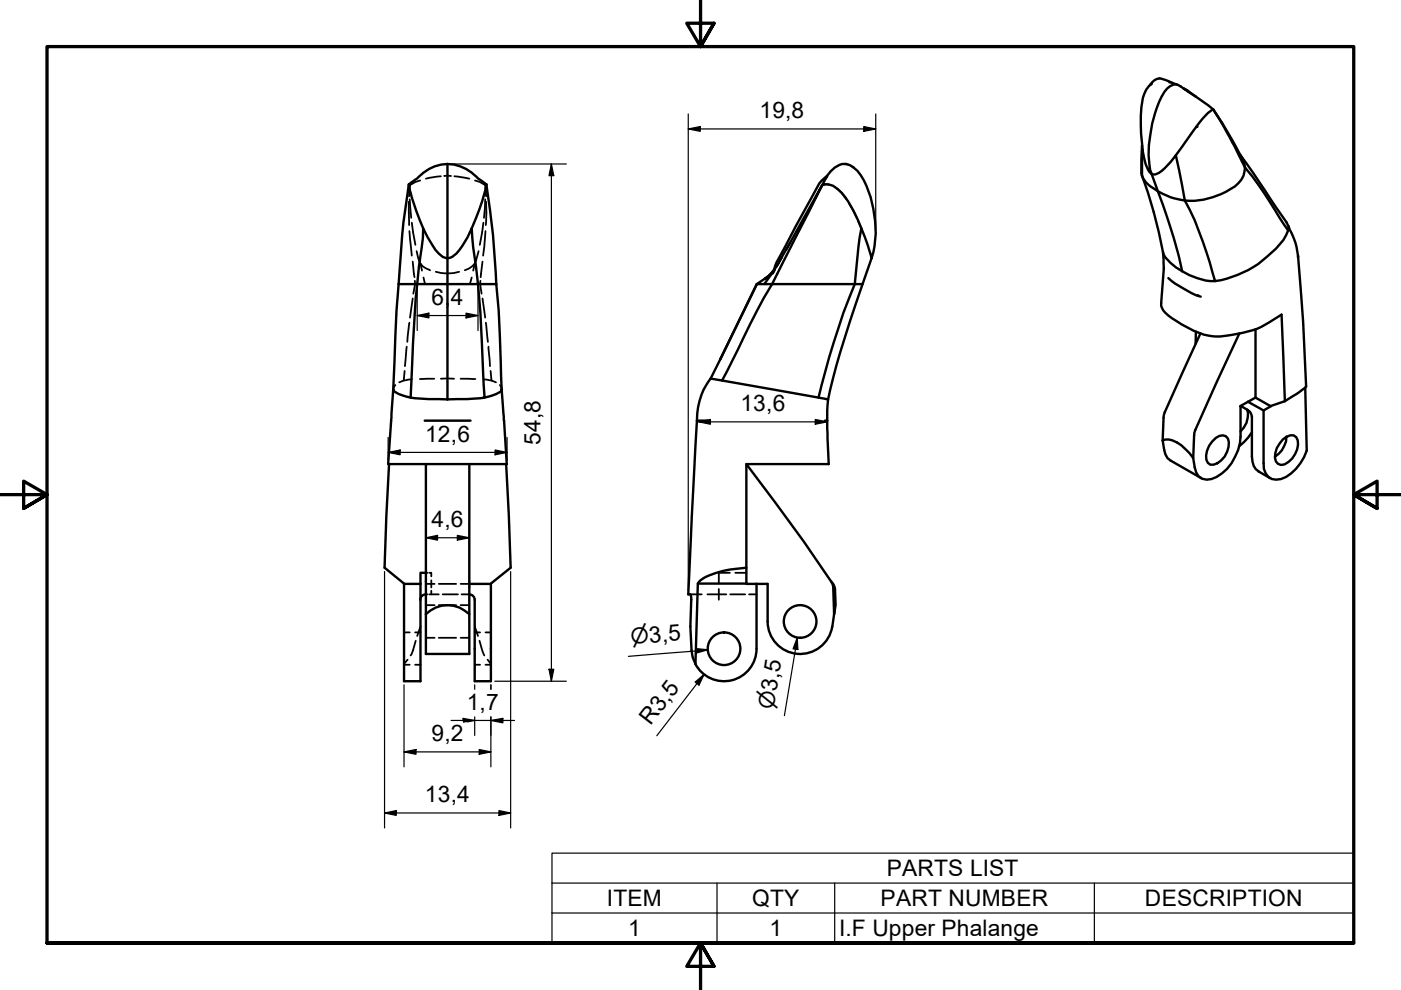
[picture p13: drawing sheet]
<svg xmlns="http://www.w3.org/2000/svg" width="297mm" height="210mm" viewBox="0 0 297 210" stroke-linecap="round" stroke-linejoin="round" font-family="sans-serif">
<defs><g id="words">
<g font-size="4.8">
<text x="161" y="25.1">19,8</text>
<text x="91.5" y="64.6">6,</text>
<text x="95.6" y="64.6">4</text>
<text x="157" y="87.2">13,6</text>
<text x="90.2" y="93.6">12,6</text>
<text x="114.6" y="94.3" transform="rotate(-90 114.6 94.3)">54,8</text>
<text x="91.5" y="111.7">4,6</text>
<text x="99" y="150.5">1,7</text>
<text x="137.9" y="154" transform="rotate(-52 137.9 154)">R3,5</text>
<text x="91.5" y="157.1">9,2</text>
<text x="90.1" y="170.1">13,4</text>
<text x="188" y="185.8">PARTS LIST</text>
<text x="128.7" y="192.2">ITEM</text>
<text x="159.4" y="192.2">QTY</text>
<text x="186.7" y="192.2">PART NUMBER</text>
<text x="242.8" y="192.2">DESCRIPTION</text>
<text x="133.2" y="198.5">1</text>
<text x="163.1" y="198.5">1</text>
<text x="177.9" y="198.5">I.F Upper Phalange</text>
</g>
<g font-size="4.6">
<text x="133.8" y="136.6" transform="rotate(-5 133.8 136.6)">⌀3,5</text>
<text x="164" y="150.5" transform="rotate(-81 164 150.5)">⌀3,5</text>
</g>
</g></defs>
<!-- layer: Visible (ISO) -->
<g fill="none" stroke="#000" stroke-width=".51">
<path d="M244.2 17.8a4.1 4.1 0 0 0-1.9 2.9 35.5 35.5 0 0 0 .6 14.1l.5 1.2 .8 .9a16 16 0 0 1-.3-8.4 20.5 20.5 0 0 1 3.6-9.7 2.02 2.02 0 0 1 2.8-.5l6.9 4.9a106.4 106.4 0 0 1 6.4 10.8l-.7-1.2M247.9 17.4l1.8 .6M248.7 17.6l-.9-.4a3.9 3.9 0 0 0-2.5-.5l-.5 .3-1 1M250.9 18.7l.6 .3M251 18.8l2.6 1.7M86.7 39.2l-.4 2.6a169.2 169.2 0 0 0-1.8 18.4M94.9 34.8a9.4 9.4 0 0 0-6.5 3.1l-1.7 1.2a41 41 0 0 0 5.6 13.9 3.5 3.5 0 0 0 2.6 1.8M94.9 34.8v20M94.9 34.8a10.8 10.8 0 0 1 6.8 3.3l1.4 1a36.4 36.4 0 0 1-3.1 9.3M103.1 39.2l1.4 10.6 .7 10.4M175.4 37.2a4.8 4.8 0 0 1 3.8-2.4 5.5 5.5 0 0 1 4 3.5 23.2 23.2 0 0 1 1.6 16.5 44.7 44.7 0 0 0-5.5-12.9 7.1 7.1 0 0 0-3.2-2.7l-1.2-.1-.6 .2 1.1-2.1-1.7 1.6-9.1 16.9-.5 1.6-1.2 1.3-2.4 1.6M242.1 37.2a93.3 93.3 0 0 1 4.5 16.2l.2 3.5"/>
<path d="M242.1 37.2l.4 .8a7.2 7.2 0 0 0 3 2.5 110.3 110.3 0 0 1 5.1 17M242.1 30.8l-.1 2.8v3.1l.1 .5M242.3 31.7l-.2 5.5M244.2 36.9a1.82 1.82 0 0 0 2.1-.7l1.9-1.8 1.1-1.5 1.9 9.6-3-.7-2.7-1.3zM249.3 32.9l5.7-7.7 1.2-1.3 1-.7a105.7 105.7 0 0 1 6.8 12.3M263 32.9l2.7 3.8 7 10.4 .5 .9-.1 .9M263.6 34l.4 1.5M264 35.5a5.2 5.2 0 0 1-3.1 4.6 15.5 15.5 0 0 1-9.7 2.4 81.9 81.9 0 0 1 6.4 17.1 11.7 11.7 0 0 1-7-2.1M264 35.5a93 93 0 0 1 8.2 12.1l.9 1.3a9.5 9.5 0 0 1-2.6 3.8 22.2 22.2 0 0 1-12.9 6.9M89.7 48.4v2.1l-1.2 9.7M94.9 54.8a3.5 3.5 0 0 0 2.5-1.8l1.7-2.7 .9-1.9 .3 4.1 1 7.7h-12.8M94.9 54.8v29.9"/>
<path d="M164.2 57.1l-2 2M182.6 48.4a104.5 104.5 0 0 0-1.4 11.8M184.8 54.8l-1.9 5.4M246.6 53.4a5.8 5.8 0 0 0 2.7 3.3l1.3 .8M246.8 56.8l-.6 7.8a3.3 3.3 0 0 0 1.5 2.3 25.1 25.1 0 0 0 8.5 4.3l.8 .1a24.3 24.3 0 0 0 10.4-2l4.3-2.6 .7 18.4M247.7 59a24.3 24.3 0 0 0 6.9 3.9M273.2 47.9l.7 1.6a13.6 13.6 0 0 1 1.3 4.8M275.2 54.3a388.6 388.6 0 0 1 1.7 27.8l-2 1.4-2.5 1.6M275.2 54.3v.3M84.5 60.2l-.4 5.6-.7 16.8a5.6 5.6 0 0 0 3.7 1.7l3.7 .3 4.1 .1M84.5 60.2h4M88.5 60.2l-.9 12.5-.5 11.6"/>
<path d="M105.2 60.2h-3.9l.6 6.1 .8 18-3.7 .3-4.1 .1M105.2 60.2a318.3 318.3 0 0 1 1.2 22.4l-.1 .3a8.3 8.3 0 0 1-3.6 1.4M160.5 60.2h3.2M160.5 60.2l-9.8 20M162.1 60.2l2.7-4 9.5-16.9-10.6 20.9M163.7 60.2a188.3 188.3 0 0 0-8.4 16.2l-2.2 4.3M163.7 60.2h17.5M181.2 60.2a162.5 162.5 0 0 0-7.7 24.1M181.2 60.2h1.7a194.9 194.9 0 0 0-7.3 24.5M253.6 70.3l-.1 2.6M254.5 70.7l-7.5 16.7-.3 1.2-.2 4.8M262.8 70.7l-9.4 20.5-.2 1.1-.2 4.8 .3 2a2.65 2.65 0 0 0 3.6 2.5 10 10 0 0 0 6.1-9v-6.5l1.6-.9"/>
<path d="M266.2 69.8v14.5l-1.6 .9M82.5 98.4l-1 22 4.2 3.4M83.4 82.5l-1.1 15.9h25.1l-1-15.9M90 89.2h9.8M90.3 98.4v31.8M99.5 98.4v40.3h-9.2v-8.5M107.3 98.4l1 22-4.2 3.4M147.8 89.2l-1.9 36.8 .5 .1 .2 .6a58.9 58.9 0 0 0 .3 12.7l.5 1.4 .6-17.1h10.2M147.8 89.2h2.3M150.7 80.2l22.8 4.1M150.7 80.2a14.1 14.1 0 0 0-2.9 9M158.2 98.4a389.8 389.8 0 0 1 18.3 25.4l.3 6.4 .4-1.9-.2-3.3"/>
<path d="M173.5 84.3l2.1 .4-.2 4.5M174.9 89.2h.5M175.4 89.2l.3 9.2h-17.5v25.4h2.2M246.5 93.4a4.6 4.6 0 0 1 4.8 1.8l1.7 1.9M246.5 93.4l.6 2.9 .4 .8 .7 .5 6.5 3.8M257.7 92.9a1.56 1.56 0 0 1 1.8-.6 1.56 1.56 0 0 1 1 1.5 4.7 4.7 0 0 1-3.2 4.7h-.7a2.21 2.21 0 0 1-.7-2.9l.4-1.1zM263.1 86.1l1.9 1.2 .4 1.1v8.4a3.4 3.4 0 0 0 1.5 3.2l2.4 1.4M263.3 86.1l-.3 .1M264.4 86.8a4.6 4.6 0 0 1-1.4 4.7M264.6 85.2l3.3 1.8 1.5-.9M265.4 91.7l-.8 1.1-1.8 1.8M266.2 84.3l3.2 1.8 3-1"/>
<path d="M272.7 92.6l.9-.3h.7a2.25 2.25 0 0 1 .7 3 4.5 4.5 0 0 1-3.4 3.3 1.78 1.78 0 0 1-1.2-2.5 5.8 5.8 0 0 1 2.3-3.5 5.2 5.2 0 0 1-2.4 4.2M276.7 82.1l.4 13.4a9.5 9.5 0 0 1-5.5 6.1 2.84 2.84 0 0 1-3.7-3.4v-11.2M85.7 123.8v20.6h3.5v-20.6M85.7 123.8h3.5M90.3 126a1.17 1.17 0 0 0-1.2 1.2M90.3 130.2a6.5 6.5 0 0 1 9.2 0M90.3 121.4h-1.1v2.4M99.5 126a1.17 1.17 0 0 1 1.1 1.2M99.5 123.8h4.6M104.1 123.8v20.6h-3.5v-17.2M158.2 120.4a21.4 21.4 0 0 0-9 2.2l-.7 .4-.5 .7M160.4 137.5a6.9 6.9 0 0 1-5.2 6.7 6.9 6.9 0 0 1-7.8-3.5"/>
<path d="M160.4 123.8h2.4v8M160.4 123.8v13.7M176.2 123.3l.4 .5M176.6 123.7v.1M176.6 123.8l.4 1.1M176.8 130.2a9.7 9.7 0 0 1-1.9 6.1 6.9 6.9 0 0 1-7.7 1.9 6.9 6.9 0 0 1-4.4-6.4"/>
<circle cx="153.5" cy="137.5" r="3.5"/>
<circle cx="169.6" cy="131.8" r="3.5"/>
</g>
<g fill="#000">
<circle cx="253.6" cy="26.9" r=".25"/>
<circle cx="253.9" cy="62.6" r=".25"/>
</g>
<!-- layer: Hidden (ISO) -->
<g fill="none" stroke="#000" stroke-width=".38">
<path d="M86.7 39.1v.1M86.8 39.2l.1 .1M86.9 39.3l-.2 2.3M86.9 39.3v1.9M89.1 38.3l-1 .3-1.2 .7M93.5 37.4l-3.2 .5M94.2 37.3h1.4M96.3 37.4l3.2 .5M100.7 38.3l1 .3 1.2 .7M102.9 39.3l.2 2.3M102.9 39.3v1.9M103 39.2l-.1 .1"/>
<path d="M103.1 39.1v.1M175.8 39.2l-.9-.1-.6 .2M177.3 39.8l1.1 1.1 1.1 1.4M179.4 34.8l.6 .2M180.4 35.2l.5 .3M86.7 42.8v4.9M86.8 49l.5 5.2M86.9 42.3l.3 3.9M87.3 47.2l.8 4.7M87.5 55.5l.4 3.3M87.9 59.5l.1 .7-.4 2.1M88.3 53.2l.3 1.4 .6 1.3"/>
<path d="M89.2 55.9a4.7 4.7 0 0 0 2 1.4M89.2 55.9l.3 1.5M89.8 58.8l.3 1.4M92.4 57.6l1.8 .3h2.1l1-.3M100 58.8l-.4 1.4M100.6 55.9a4.3 4.3 0 0 1-2 1.4M100.6 55.9l-.3 1.5M101.5 53.2l-.9 2.7M101.9 59.5l-.1 .7 .3 2.1M102.3 55.5l-.4 3.3M102.5 47.2l-.8 4.7M102.9 42.3l-.3 3.9"/>
<path d="M102.9 49l-.5 5.2M103.1 42.8l-.1 4.9M162.8 58.7l-.6 .4M163.9 57.9l-.5 .4M164 57.8l-.1 .1M164.3 57.3l-.4 .6M164.3 57.1l-.4 .5M164.3 57l-.3 .5M164.4 56.8l.1-.1-.1 .2M165 55.9l-.3 .7M165 55.9l-.3 .6M165.9 54.5l-.9 1.4z"/>
<path d="M167.5 51.5l-.8 1.5M180 43l1.6 3.1M181.9 46.8l.7 1.6M85.8 78.6l-.2 2.1M86.2 73.5l-.3 4.1M86.8 68.4l-.4 4.1M87.5 63.3l-.6 4M88.5 60.2h.5M89.6 60.2h.8M90.6 60.2h1.6M93.5 60.2h2.8M97.6 60.2h1.6"/>
<path d="M99.4 60.2h.8M100.8 60.2h.5M102.3 63.3l.6 4M103 68.4l.4 4.1M103.6 73.5l.3 4.1M104 78.6l.2 2.1 1 .4M83.8 81.6l-.4 1M87.3 80.4l-1.7 .3-1 .4M92.1 80.3l-3.1 .1M93.5 80.3h2.8M97.7 80.3l3.1 .1M102.5 80.4l1.7 .3"/>
<path d="M106 81.6l.3 .5 .1 .5M107.4 98.4h.1M85.7 134.1h1.2M86.4 139.9l-.7 .9M88 134.1h1.2M88.1 135.9l-.5 2-.5 1.1M89.2 132.8l-.7 2M90.3 123.8h1.8M90.3 121.4h.4M90.3 126h.4M90.3 135.2h1.8M90.3 128.3h1.8"/>
<path d="M91.1 121.4h.3v.8M91.1 126h1.9M91.4 123v1.6M91.4 125.3v.7M93 123.8h3.7M93 135.2h3.7M93 128.3h3.7M93.9 126h3.2M97.7 123.8h1.8M97.7 135.2h1.8M97.7 128.3h1.8M97.9 126h1.6"/>
<path d="M100.6 132.8l.7 2M100.6 134.1h1.2M101.7 135.9l1 3.1M102.9 134.1h1.2M103.4 139.9l.7 .9M146.4 126h2.4M150 126h4M152.4 124.9v2.3M154.7 121.4h-2.3v2.3M154.8 126h3.2M155.9 121.4h2.3M158.8 126h1.6"/>
<path d="M85.7 140.9h1.2M88 140.9h1.2M100.6 140.9h1.2M102.9 140.9h1.2"/>
</g>
<g fill="#000">
<circle cx="162.2" cy="59" r=".19"/>
<circle cx="162.3" cy="59" r=".19"/>
<circle cx="82.3" cy="98.4" r=".19"/>
<circle cx="82.9" cy="89.2" r=".19"/>
<circle cx="83.4" cy="82.5" r=".19"/>
<circle cx="106.9" cy="89.2" r=".19"/>
<circle cx="150.1" cy="89.2" r=".19"/>
</g>
<!-- layer: Symbol (ISO) -->
<path d="M117 187.2v-6.3h170v6.3M117 187.2h170v6.4M117 187.2v12.7h170v-6.3M117 193.6h170M152 187.2v12.7M177 187.2v12.7M232 187.2v12.7" fill="none" stroke="#000" stroke-width=".25"/>
<!-- layer: Border (ISO) -->
<path d="M148.5 -.1v10l-2.9-5h5.8l-2.9 5 2.9-5M0 104.9h10l-5-2.9v5.8l5-2.9-5 2.9M297 104.9h-10l5-2.9v5.8l-5-2.9 5 2.9M10 199.9v-190h277v190h-277h277M151.4 204.9l-2.9-5 2.9 5h-5.8l2.9-5v10" fill="none" stroke="#000" stroke-width=".7"/>
<!-- layer: Dimension (ISO) -->
<g fill="none" stroke="#000" stroke-width=".25">
<path d="M95.7 34.8h24.4M116.9 34.8l.5 2.4h-1zM116.9 34.8v109.6M145.9 27.3l2.6-.5v1zM145.9 27.3h39.8M145.9 24.2v101M183.1 26.8l2.6 .5-2.6 .5zM185.7 24.2v24.5M88.5 66.9l2.4-.5v1zM88.5 66.9h12.8M88.5 61.1v9M98.8 66.4l2.5 .5-2.5 .5z"/>
<path d="M101.3 61.1v9M82.3 95.9l2.5-.5v1zM82.3 95.9h25.2M82.3 92.7v4.9M105 95.4l2.5 .5-2.5 .5zM107.5 92.7v4.9M148.1 89.4l2.5-.5v1.1zM148.1 89.4h27.3M172.8 88.9l2.6 .5-2.6 .6zM90.3 114l2.5-.5v1zM90.3 114h9.2M90.3 110.8v27.1"/>
<path d="M97 113.5l2.5 .5-2.5 .5zM99.5 110.8v20.2M81.5 121.2v54.3M108.3 121.2v54.3M147.6 137.5l2.5 .3-2.5 .7zM150.1 137.8l-16.9 1.4M169 135.2l.2 2.5-1.1-.1zM169 135.2l-2.7 16.5M85.7 159.4l2.5-.5v1zM85.7 159.4h18.4M85.7 145.2v17.4M95.6 152.8h13.5"/>
<path d="M98.2 152.8v-.5l2.4 .5-1.5 .3M100.6 145.2v.9M100.6 152v3.9M101.6 158.9l2.5 .5-2.5 .5zM104.1 152.8l2.5-.5v1zM104.1 145.2v.9M104.1 152v10.6M104.9 144.4h15.2M116.4 141.9h1l-.5 2.5zM147.4 144.6l1.9-1.6-1.1 2.3zM149.3 143l-10 13M81.5 172.4l2.5-.5v1z"/>
<path d="M81.5 172.4h26.8M105.8 171.9l2.5 .5-2.5 .5z"/>
</g>
<g fill="#000">
<path d="M116.9 34.8l.5 2.4h-1zM145.9 27.3l2.6-.5v1zM183.1 26.8l2.6 .5-2.6 .5zM88.5 66.9l2.4-.5v1zM98.8 66.4l2.5 .5-2.5 .5zM82.3 95.9l2.5-.5v1zM105 95.4l2.5 .5-2.5 .5zM148.1 89.4l2.5-.5v1.1zM172.8 88.9l2.6 .5-2.6 .6zM90.3 114l2.5-.5v1zM97 113.5l2.5 .5-2.5 .5zM147.6 137.5l2.5 .3-2.5 .7z"/>
<path d="M169 135.2l.2 2.5-1.1-.1zM85.7 159.4l2.5-.5v1zM98.2 152.3l2.4 .5-2.4 .5zM101.6 158.9l2.5 .5-2.5 .5zM104.1 152.8l2.5-.5v1zM116.4 141.9h1l-.5 2.5zM147.4 144.6l1.9-1.6-1.1 2.3zM81.5 172.4l2.5-.5v1zM105.8 171.9l2.5 .5-2.5 .5z"/>
</g>
<use href="#words"/>
</svg>
